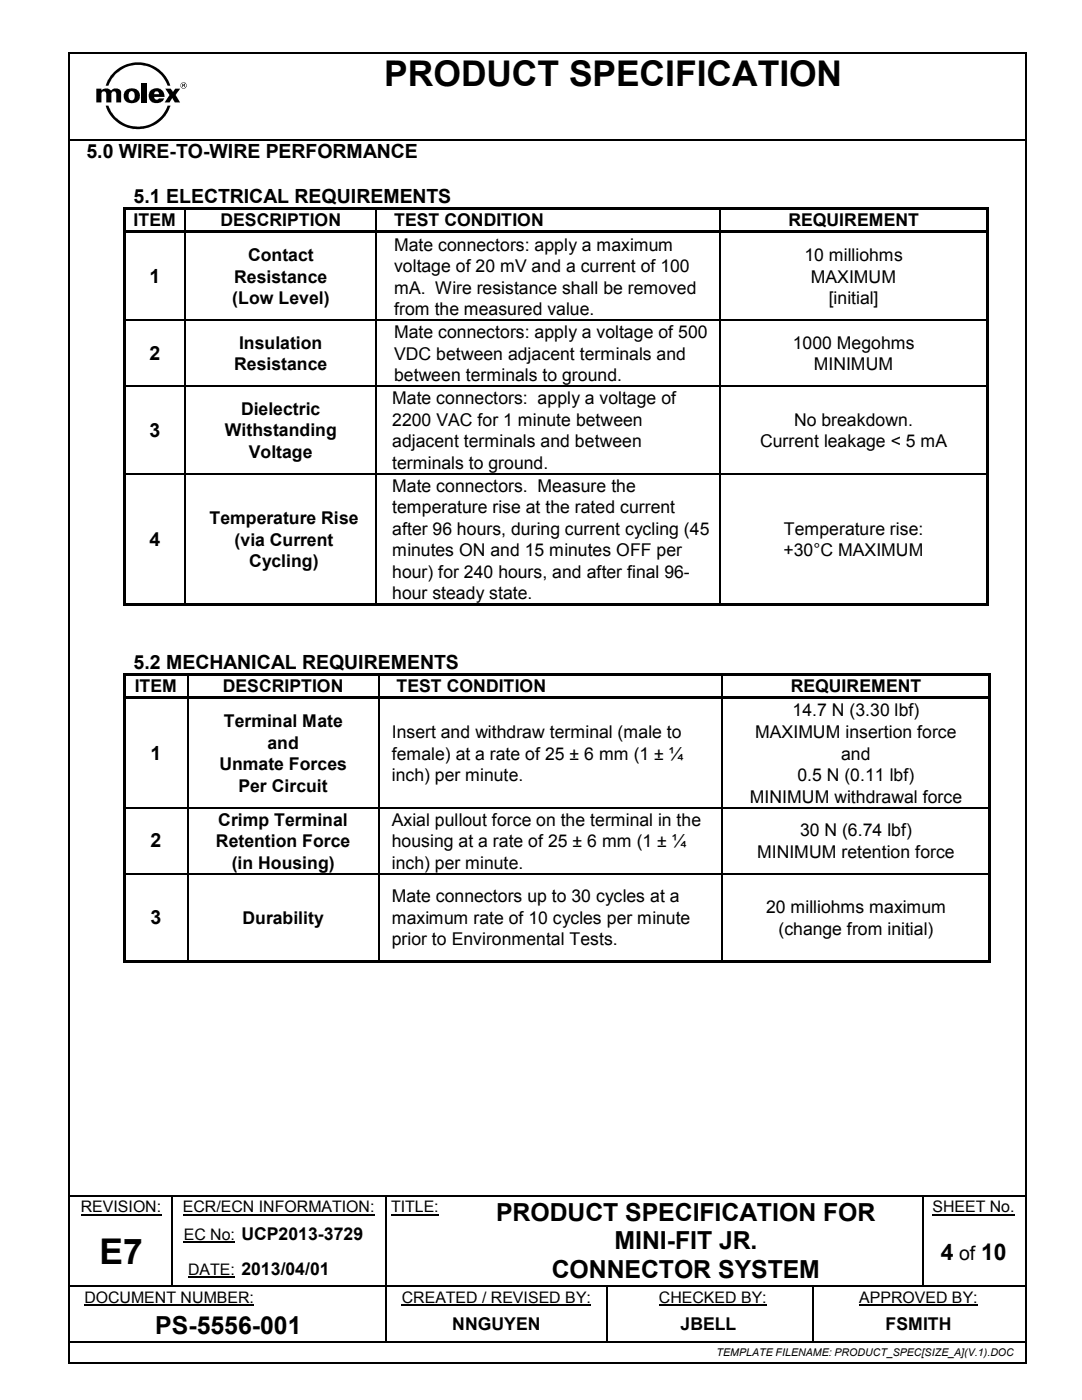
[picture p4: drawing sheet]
<svg xmlns="http://www.w3.org/2000/svg" width="216mm" height="279mm" viewBox="0 0 216 279" stroke-linecap="round" stroke-linejoin="round" font-family="sans-serif">
<defs><g id="words">
<g font-size="7.1">
<text x="76.7" y="17.2">PRODUCT SPECIFICATION</text>
<text x="19.9" y="252.3">E7</text>
</g>
<g font-size="5">
<text x="99" y="243.6">PRODUCT SPECIFICATION FOR</text>
<text x="122.6" y="249.3">MINI-FIT JR.</text>
<text x="110.1" y="255">CONNECTOR SYSTEM</text>
<text x="31" y="266.2">PS-5556-001</text>
</g>
<g font-size="4.6">
<text x="187.7" y="251.4">4</text>
<text x="195.7" y="251.4">10</text>
</g>
<g font-size="3.9">
<text x="17.2" y="31.6">5.0 WIRE-TO-WIRE PERFORMANCE</text>
<text x="26.7" y="40.5">5.1 ELECTRICAL REQUIREMENTS</text>
<text x="29.8" y="56.5">1</text>
<text x="29.8" y="71.8">2</text>
<text x="29.8" y="87.1">3</text>
<text x="29.8" y="108.9">4</text>
<text x="26.7" y="133.5">5.2 MECHANICAL REQUIREMENTS</text>
<text x="30" y="151.6">1</text>
<text x="30" y="169.1">2</text>
<text x="30" y="184.4">3</text>
<text x="191.4" y="251.4">of</text>
</g>
<g font-size="3.5">
<text x="26.7" y="45.2">ITEM</text>
<text x="44" y="45.2">DESCRIPTION</text>
<text x="78.7" y="45.2">TEST CONDITION</text>
<text x="157.3" y="45.2">REQUIREMENT</text>
<text x="49.5" y="52.1">Contact</text>
<text x="78.7" y="50">Mate connectors: apply a maximum</text>
<text x="160.5" y="52.1">10 milliohms</text>
<text x="46.7" y="56.4">Resistance</text>
<text x="78.7" y="54.3">voltage of 20 mV and a current of 100</text>
<text x="78.7" y="58.6">mA. Wire resistance shall be removed</text>
<text x="161.8" y="56.4">MAXIMUM</text>
<text x="46.4" y="60.7">(Low Level)</text>
<text x="78.7" y="62.9">from the measured value.</text>
<text x="165.4" y="60.7">[initial]</text>
<text x="47.7" y="69.6">Insulation</text>
<text x="78.7" y="71.8">VDC between adjacent terminals and</text>
<text x="78.7" y="67.4">Mate connectors: apply a voltage of 500</text>
<text x="158.2" y="69.6">1000 Megohms</text>
<text x="46.7" y="73.9">Resistance</text>
<text x="78.7" y="76.1">between terminals to ground.</text>
<text x="162.4" y="73.9">MINIMUM</text>
<text x="48.1" y="82.8">Dielectric</text>
<text x="78.3" y="80.6">Mate connectors: apply a voltage of</text>
<text x="44.9" y="87.1">Withstanding</text>
<text x="78.3" y="84.9">2200 VAC for 1 minute between</text>
<text x="78.3" y="89.2">adjacent terminals and between</text>
<text x="151.7" y="89.2">Current leakage &lt; 5 mA</text>
<text x="158.5" y="84.9">No breakdown.</text>
<text x="49.7" y="91.4">Voltage</text>
<text x="78.3" y="93.6">terminals to ground.</text>
<text x="78.3" y="98.1">Mate connectors. Measure the</text>
<text x="41.8" y="104.6">Temperature Rise</text>
<text x="78.3" y="102.4">temperature rise at the rated current</text>
<text x="78.3" y="106.7">after 96 hours, during current cycling (45</text>
<text x="156.4" y="106.8">Temperature rise:</text>
<text x="46.8" y="108.9">(via Current</text>
<text x="49.7" y="113.2">Cycling)</text>
<text x="78.3" y="111">minutes ON and 15 minutes OFF per</text>
<text x="156.3" y="111">+30°C MAXIMUM</text>
<text x="78.3" y="115.3">hour) for 240 hours, and after final 96-</text>
<text x="78.3" y="119.6">hour steady state.</text>
<text x="26.9" y="138.2">ITEM</text>
<text x="44.5" y="138.2">DESCRIPTION</text>
<text x="79.1" y="138.2">TEST CONDITION</text>
<text x="157.8" y="138.2">REQUIREMENT</text>
<text x="158.2" y="143">14.7 N (3.30 lbf)</text>
<text x="44.7" y="145.1">Terminal Mate</text>
<text x="53.4" y="149.4">and</text>
<text x="78.2" y="147.3">Insert and withdraw terminal (male to</text>
<text x="150.7" y="147.3">MAXIMUM insertion force</text>
<text x="43.8" y="153.7">Unmate Forces</text>
<text x="78.2" y="151.6">female) at a rate of 25 ± 6 mm (1 ± ¼</text>
<text x="78.2" y="155.9">inch) per minute.</text>
<text x="159.1" y="155.9">0.5 N (0.11 lbf)</text>
<text x="167.9" y="151.6">and</text>
<text x="47.6" y="158">Per Circuit</text>
<text x="149.6" y="160.2">MINIMUM withdrawal force</text>
<text x="43.6" y="164.8">Crimp Terminal</text>
<text x="78.2" y="164.8">Axial pullout force on the terminal in the</text>
<text x="159.6" y="166.9">30 N (6.74 lbf)</text>
<text x="43.1" y="169">Retention Force</text>
<text x="46.2" y="173.4">(in Housing)</text>
<text x="78.2" y="169">housing at a rate of 25 ± 6 mm (1 ± ¼</text>
<text x="78.2" y="173.4">inch) per minute.</text>
<text x="151.1" y="171.2">MINIMUM retention force</text>
<text x="48.4" y="184.4">Durability</text>
<text x="78.2" y="180.1">Mate connectors up to 30 cycles at a</text>
<text x="78.2" y="184.4">maximum rate of 10 cycles per minute</text>
<text x="152.9" y="182.2">20 milliohms maximum</text>
<text x="78.2" y="188.7">prior to Environmental Tests.</text>
<text x="155.3" y="186.5">(change from initial)</text>
<text x="90.3" y="265.5">NNGUYEN</text>
<text x="135.8" y="265.5">JBELL</text>
<text x="176.7" y="265.5">FSMITH</text>
</g>
<g font-size="3.2">
<text x="16.1" y="242">REVISION:</text>
<text x="36.5" y="242">ECR/ECN INFORMATION:</text>
<text x="78.1" y="242">TITLE:</text>
<text x="186.1" y="242">SHEET No.</text>
<text x="36.7" y="247.5">EC No: UCP2013-3729</text>
<text x="37.5" y="254.4">DATE: 2013/04/01</text>
<text x="16.8" y="260">DOCUMENT NUMBER:</text>
<text x="80.2" y="260">CREATED / REVISED BY:</text>
<text x="131.5" y="260">CHECKED BY:</text>
<text x="171.4" y="260">APPROVED BY:</text>
</g>
<text font-size="2.1" x="143" y="270.6">TEMPLATE FILENAME: PRODUCT_SPEC[SIZE_A](V.1).DOC</text>
</g></defs>
<g fill="#000">
<path d="M13.6 10.3h.4v.4h-.4zM204.5 10.3h.3v.4h-.3zM14 27.7h.3v.4h-.3zM204.3 27.7h.3v.4h-.3zM24.5 41.4h.5v.6h-.5zM24.5 42h.5v4h-.5zM24.5 46h.5v.6h-.5zM25 41.4h.5v.6h-.5zM25 46h11.9v.5h-11.9zM25.5 41.4h11.4v.6h-11.4zM36.9 42h.2zM36.9 41.4h.5v.6h-.5z"/>
<path d="M36.9 46.5l.2 .1zM36.9 46h.5v.5h-.5zM37.4 41.4h37.6v.6h-37.6zM37.4 46h37.6v.5h-37.6zM75 42h.2zM75 41.4h.5v.6h-.5zM75 46.5l.2 .1zM75 46h.5v.5h-.5zM75.5 41.4h68.1v.6h-68.1zM75.5 46h68.1v.5h-68.1zM143.6 42h.2zM143.6 41.4h.5v.6h-.5z"/>
<path d="M143.6 46.5l.2 .1zM143.6 46h.5v.5h-.5zM144.1 41.4h52.7v.6h-52.7zM144.1 46h52.7v.5h-52.7zM196.8 42h.5zM196.8 41.4h.5v.6h-.5zM196.8 42h.5v4h-.5zM196.8 46h.5v.6h-.5zM24.5 46.6h.5v17.2h-.5zM24.5 63.8h.5v.2h-.5zM24.5 64h.5v12.9h-.5zM24.5 76.9h.5v.3h-.5z"/>
<path d="M36.9 63.8h.2v.2h-.2zM36.9 76.9h.2v.3h-.2zM75 63.8h.2v.2h-.2zM75 76.9h.2v.3h-.2zM143.6 63.8h.2v.2h-.2zM143.6 76.9h.2v.3h-.2zM196.8 46.6h.5v17.2h-.5zM196.8 63.8h.5v.2h-.5zM196.8 64h.5v12.9h-.5zM196.8 76.9h.5v.3h-.5zM24.5 77.2h.5v17.2h-.5zM24.5 94.4h.5v.3h-.5z"/>
<path d="M36.9 94.4h.2v.3h-.2zM75 94.4h.2v.3h-.2zM143.6 94.4h.2v.3h-.2zM196.8 77.2h.5v17.2h-.5zM196.8 94.4h.5v.3h-.5zM24.5 94.7h.5v25.8h-.5zM24.5 120.5h.5v.5h-.5zM24.5 134.4h.5v.6h-.5zM24.5 134.4h.5v.5h-.5zM24.5 135h.5v4h-.5zM24.5 139h.5v.6h-.5zM25 120.5h11.9v.5h-11.9z"/>
<path d="M25 134.4h.5v.5h-.5zM25 139h12.3v.5h-12.3zM25.5 134.4h11.8v.5h-11.8zM36.9 120.5h.5v.5h-.5zM37.3 134.9l.3 .1zM37.3 134.4h.5v.5h-.5zM37.3 139.5l.3 .1zM37.3 139h.5v.5h-.5zM37.4 120.5h37.6v.5h-37.6zM37.8 134.4h37.6v.5h-37.6zM37.8 139h37.6v.5h-37.6zM75 120.5h.5v.5h-.5z"/>
<path d="M75.4 134.9l.3 .1zM75.4 134.4h.5v.5h-.5zM75.4 139.5l.3 .1zM75.4 139h.5v.5h-.5zM75.5 120.5h68.1v.5h-68.1zM75.9 134.4h68.1v.5h-68.1zM75.9 139h68.1v.5h-68.1zM143.6 120.5h.5v.5h-.5zM144 134.9l.3 .1zM144 134.4h.5v.5h-.5zM144 139.5l.3 .1zM144 139h.5v.5h-.5z"/>
<path d="M144.1 120.5h52.7v.5h-52.7zM144.5 134.4h52.7v.5h-52.7zM144.5 139h52.7v.5h-52.7zM196.8 94.7h.5v25.8h-.5zM196.8 120.5h.5v.5h-.5zM197.2 134.9l.5 .1zM197.2 134.4h.5v.5h-.5zM197.2 135h.5v4h-.5zM197.2 139h.5v.6h-.5zM24.5 139.6h.5v21.5h-.5zM24.5 161.1h.5v.2h-.5zM24.5 161.3h.5v12.9h-.5z"/>
<path d="M24.5 174.2h.5v.3h-.5zM37.3 161.1h.3v.2h-.3zM37.3 174.2h.3v.3h-.3zM75.4 161.1h.3v.2h-.3zM75.4 174.2h.3v.3h-.3zM144 161.1h.3v.2h-.3zM144 174.2h.3v.3h-.3zM197.2 139.6h.5v21.5h-.5zM197.2 161.1h.5v.2h-.5zM197.2 161.3h.5v12.9h-.5zM197.2 174.2h.5v.3h-.5zM24.5 174.5h.5v17.2h-.5z"/>
<path d="M24.5 191.7h.5v.5h-.5zM25 191.7h12.3v.5h-12.3zM37.3 191.7h.5v.5h-.5zM37.8 191.7h37.6v.5h-37.6zM75.4 191.7h.5v.5h-.5zM75.9 191.7h68.1v.5h-68.1zM144 191.7h.5v.5h-.5zM144.5 191.7h52.7v.5h-52.7zM197.2 174.5h.5v17.2h-.5zM197.2 191.7h.5v.5h-.5zM34.1 238.8h.3v.2h-.3zM34.1 238.4h.4v.4h-.4z"/>
<path d="M77 238.8h.2v.2h-.2zM77 238.4h.3v.4h-.3zM89.6 238.4h.4v.4h-.4zM184 238.8h.2v.2h-.2zM184 238.4h.3v.4h-.3zM204.3 238.4h.3v.4h-.3zM34.1 242.7h.3v.9h-.3zM34.1 249.6h.3v.9h-.3zM34.1 256.5h.3v.3h-.3zM46.9 256.5h.3v.3h-.3zM77 242.7h.2v.9h-.2zM77 249.6h.2v.9h-.2z"/>
<path d="M77 256.5h.2v.5h-.2zM89.6 256.5h.3v.3h-.3zM120.9 256.8h.3v.2h-.3zM120.9 256.5h.3v.3h-.3zM162 256.8h.3v.2h-.3zM162 256.5h.3v.3h-.3zM184 242.7h.2v.9h-.2zM184 249.6h.2v.9h-.2zM184 256.5h.2v.3h-.2zM13.6 271.8h.4v.3h-.4zM76.9 260.9h.4v.7h-.4zM76.9 267.7h.4v.4h-.4z"/>
<path d="M120.9 260.9h.3v.7h-.3zM120.9 267.7h.3v.4h-.3zM162 260.9h.3v.7h-.3zM162 267.7h.3v.4h-.3zM204.3 267.7h.3v.4h-.3zM204.5 271.8h.3v.3h-.3z"/>
</g>
<g fill="none" stroke="#000" stroke-width=".34">
<path d="M13.8 10.7v261.1M14 10.5h190.5M204.6 10.7v261.1M14.3 27.9h190.2M14 238.6h20.1M34.5 238.6h42.5M77.3 238.6h12.3M90 238.6h94M184.3 238.6h20M14 267.9h62.9M14 271.9h190.5M77.1 261.6v6.1"/>
<path d="M77.3 267.9h43.6M121.1 261.6v6.1M121.2 267.9h40.8M162.3 267.9h42"/>
</g>
<path d="M16.1 242.4h16.1M36.5 242.4h38.3M36.7 248h10.2M37.5 254.9h9.4M78.1 242.4h9.5M186.1 242.4h16.4M16.8 260.5h33.9M80.2 260.5h37.7M131.5 260.5h21.5M171.4 260.5h23.7" fill="none" stroke="#000" stroke-width=".21"/>
<g fill="none" stroke="#000" stroke-width=".25">
<path d="M37 42v4M37 46.6v17.2M75.1 42v4M75.1 46.6v17.2M143.7 42v4M143.7 46.6v17.2M25 63.9h11.9M25 77h11.9M37 64v12.9M37 77.2v17.2M37.1 63.9h37.9M37.1 77h37.9"/>
<path d="M75.1 64v12.9M75.1 77.2v17.2M75.2 63.9h68.4M75.2 77h68.4M143.7 64v12.9M143.7 77.2v17.2M143.8 63.9h53M143.8 77h53M25 94.5h11.9M37 94.7v25.8M37.1 94.5h37.9M75.1 94.7v25.8"/>
<path d="M75.2 94.5h68.4M143.7 94.7v25.8M143.8 94.5h53M37.5 135v4M37.5 139.6v21.5M75.6 135v4M75.6 139.6v21.5M144.1 135v4M144.1 139.6v21.5M25 161.2h12.3M25 174.4h12.3M37.5 161.3v12.9"/>
<path d="M37.5 174.5v17.2M37.6 161.2h37.8M37.6 174.4h37.8M75.6 161.3v12.9M75.6 174.5v17.2M75.7 161.2h68.3M75.7 174.4h68.3M144.1 161.3v12.9M144.1 174.5v17.2M144.3 161.2h52.9M144.3 174.4h52.9M34.2 239v3.7"/>
<path d="M77.1 239v3.7M184.1 239v3.7M14 256.7h20.1M34.2 243.6v6M34.2 250.5v6M34.4 256.7h12.5M47.2 256.7h29.8M77.1 243.6v6M77.1 250.5v6M77.1 257v3.9M77.2 256.7h12.4M89.9 256.7h31"/>
<path d="M121.1 257v3.9M121.2 256.7h40.8M162.1 257v3.9M162.3 256.7h21.7M184.1 243.6v6M184.1 250.5v6M184.2 256.7h20.3M162.1 261.6v6.1"/>
</g>
<g fill="#000">
<path d="M25.8 18.5l.2-.3a.62 .62 0 0 1 .9 .7 .76 .76 0 0 1-.1 .8 .76 .76 0 0 1-.8 .3 1.19 1.19 0 0 1-.2-1.5zM25 18.1a1.56 1.56 0 0 0 0 2 1.56 1.56 0 0 0 1.9 .4 1.51 1.51 0 0 0 .9-2 1.51 1.51 0 0 0-2-.8z" fill-rule="evenodd"/>
<path d="M22.7 14.4a6.8 6.8 0 0 1 11.3 2.7h-.6a6.3 6.3 0 0 0-5.9-4.2 6.3 6.3 0 0 0-5.9 4.2h-.5l.6-1.4z" fill-rule="evenodd"/>
<path d="M30 18.1a1.49 1.49 0 0 0 .9 2.5 1.82 1.82 0 0 0 1.7-.6l.1-.4h-1a.5 .5 0 0 1-.6 .3 .5 .5 0 0 1-.3-.6h2.1a1.63 1.63 0 0 0-1-1.6 1.63 1.63 0 0 0-1.9 .4zM30.9 18.4l.6-.2 .2 .6h-.9z" fill-rule="evenodd"/>
<path d="M33 17.7h1.1l.4 .7 .5-.7h.9l-.8 1.3 .8 1.4h-1l-.5-.8-.6 .8h-.9l.9-1.4z" fill-rule="evenodd"/>
<path d="M36 17.1a.63 .63 0 0 1 1.2 0 .63 .63 0 0 1-1.2 0zM36.1 17.1a.55 .55 0 0 0 1.1 0 .55 .55 0 0 0-1.1 0z" fill-rule="evenodd"/>
<path d="M36.5 16.8l.2 .1v.1h-.2zM36.4 16.8v.6h.1v-.3h.2v.3h.2l-.1-.3 .1-.3z" fill-rule="evenodd"/>
<path d="M19.2 17.7h1v.4a1.26 1.26 0 0 1 1.9 0l.7-.4h.7l.5 .3 .2 .3v2.1h-1v-1.8l-.3-.4-.5 .1-.2 .3v1.8h-1v-1.7l-.3-.5h-.4l-.3 .3v1.9h-1z" fill-rule="evenodd"/>
<path d="M28.2 16.5h1.1v3.9h-1.1z" fill-rule="evenodd"/>
<path d="M21.1 21.1h.5a6.3 6.3 0 0 0 5.9 4.2 6.3 6.3 0 0 0 5.9-4.2h.6a6.8 6.8 0 0 1-6.5 4.7 6.8 6.8 0 0 1-6.4-4.7z" fill-rule="evenodd"/>
</g>
<use href="#words"/>
</svg>
